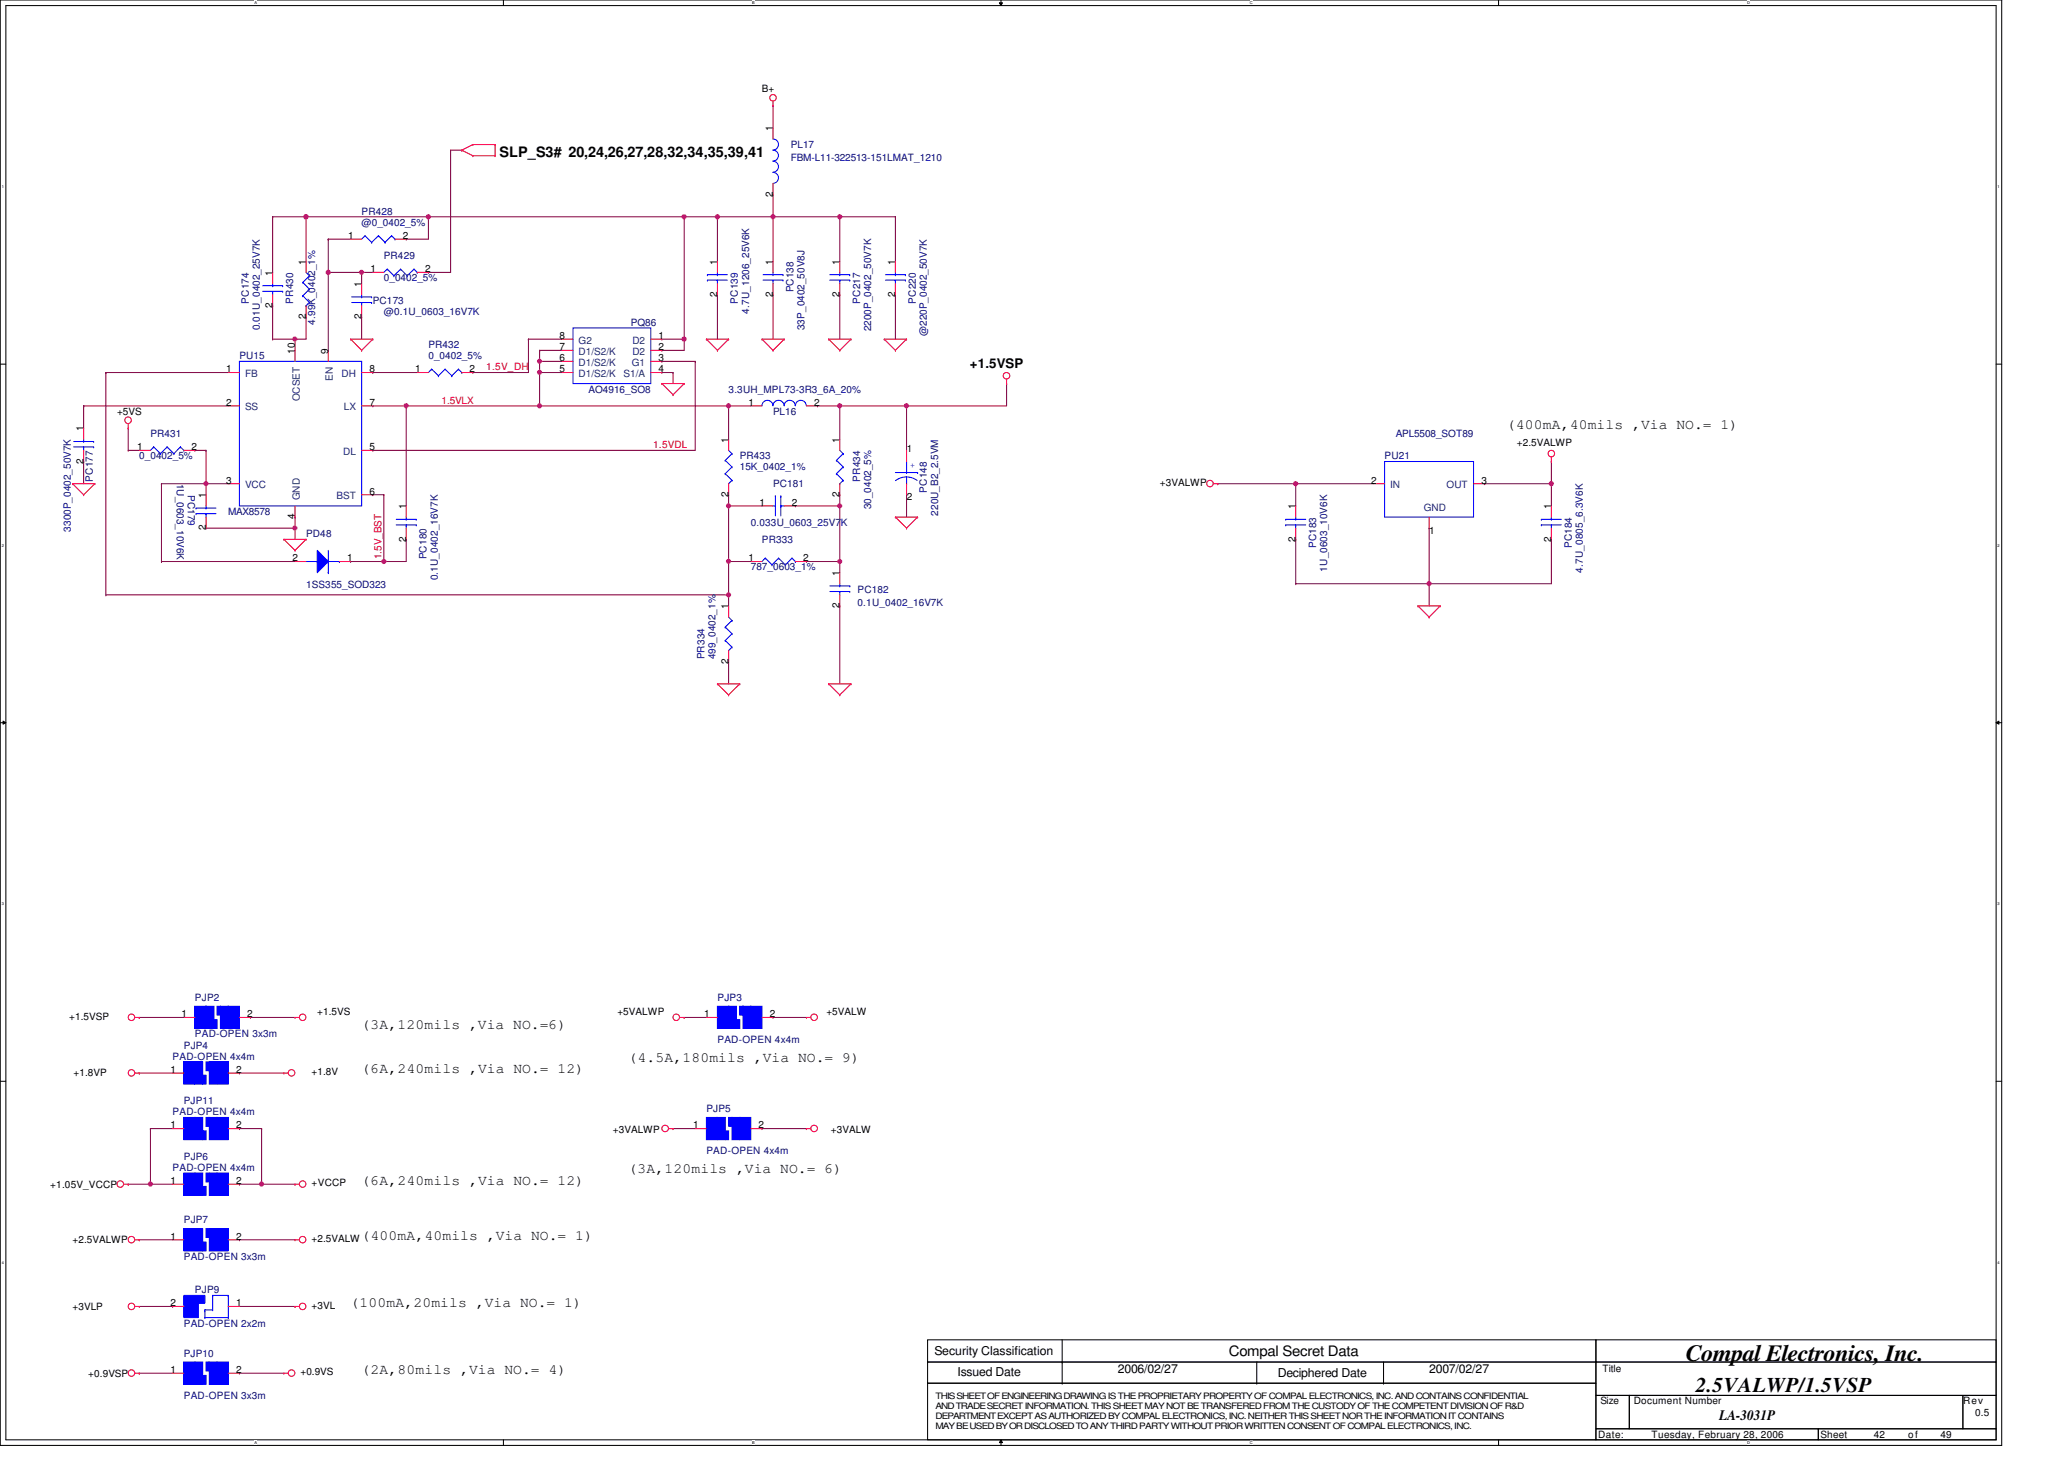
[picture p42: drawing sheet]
<svg xmlns="http://www.w3.org/2000/svg" width="297mm" height="210mm" viewBox="0 0 297 210" stroke-linecap="round" stroke-linejoin="round" font-family="sans-serif">
<defs><g id="words">
<text font-size="3.3" x="242.6" y="195.9">Compal Electronics, Inc.</text>
<text font-size="3" x="244.1" y="200.4">2.5VALWP/1.5VSP</text>
<g font-size="2.1">
<text x="71.9" y="22.6">SLP_S3# 20,24,26,27,28,32,34,35,39,41</text>
<text x="216.9" y="61.7">(400mA,40mils ,Via NO.= 1)</text>
<text x="52" y="148.1">(3A,120mils ,Via NO.=6)</text>
<text x="52" y="154.5">(6A,240mils ,Via NO.= 12)</text>
<text x="90.5" y="152.9">(4.5A,180mils ,Via NO.= 9)</text>
<text x="52" y="170.5">(6A,240mils ,Via NO.= 12)</text>
<text x="90.5" y="168.9">(3A,120mils ,Via NO.= 6)</text>
<text x="52" y="178.5">(400mA,40mils ,Via NO.= 1)</text>
<text x="50.5" y="188.1">(100mA,20mils ,Via NO.= 1)</text>
<text x="52" y="197.7">(2A,80mils ,Via NO.= 4)</text>
<text x="176.9" y="195.2">Compal Secret Data</text>
<text x="247.4" y="204.3">LA-3031P</text>
</g>
<text font-size="1.9" x="139.6" y="53">+1.5VSP</text>
<g font-size="1.8">
<text x="134.5" y="195">Security Classification</text>
<text x="160.9" y="197.6">2006/02/27</text>
<text x="205.7" y="197.6">2007/02/27</text>
<text x="137.8" y="198.1">Issued Date</text>
<text x="183.9" y="198.2">Deciphered Date</text>
</g>
<g font-size="1.4">
<text x="109.7" y="13.3">B+</text>
<text x="111.2" y="18.9" transform="rotate(-90 111.2 18.9)">1</text>
<text x="111.2" y="28.3" transform="rotate(-90 111.2 28.3)">2</text>
<text x="50.1" y="34.4">1</text>
<text x="58" y="34.4">2</text>
<text x="39.2" y="39.7" transform="rotate(-90 39.2 39.7)">1</text>
<text x="44" y="38.1" transform="rotate(-90 44 38.1)">1</text>
<text x="52" y="41.3" transform="rotate(-90 52 41.3)">1</text>
<text x="53.3" y="39.2">1</text>
<text x="61.2" y="39.2">2</text>
<text x="103.2" y="38.1" transform="rotate(-90 103.2 38.1)">1</text>
<text x="111.2" y="38.1" transform="rotate(-90 111.2 38.1)">1</text>
<text x="120.8" y="38.1" transform="rotate(-90 120.8 38.1)">1</text>
<text x="128.8" y="38.1" transform="rotate(-90 128.8 38.1)">1</text>
<text x="39.2" y="44.3" transform="rotate(-90 39.2 44.3)">2</text>
<text x="44" y="45.9" transform="rotate(-90 44 45.9)">2</text>
<text x="52" y="45.9" transform="rotate(-90 52 45.9)">2</text>
<text x="103.2" y="42.7" transform="rotate(-90 103.2 42.7)">2</text>
<text x="111.2" y="42.7" transform="rotate(-90 111.2 42.7)">2</text>
<text x="120.8" y="42.7" transform="rotate(-90 120.8 42.7)">2</text>
<text x="128.8" y="42.7" transform="rotate(-90 128.8 42.7)">2</text>
<text x="32.5" y="53.6">1</text>
<text x="42.4" y="50.9" transform="rotate(-90 42.4 50.9)">10</text>
<text x="47.2" y="50.9" transform="rotate(-90 47.2 50.9)">9</text>
<text x="53.2" y="53.6">8</text>
<text x="59.7" y="53.6">1</text>
<text x="67.6" y="53.6">2</text>
<text x="80.5" y="48.8">8</text>
<text x="80.5" y="53.6">5</text>
<text x="80.5" y="50.4">7</text>
<text x="80.5" y="52">6</text>
<text x="94.8" y="50.4">2</text>
<text x="94.8" y="52">3</text>
<text x="94.8" y="48.8">1</text>
<text x="94.8" y="53.6">4</text>
<text x="16.8" y="59.7">+5VS</text>
<text x="32.5" y="58.4">2</text>
<text x="53.2" y="58.4">7</text>
<text x="107.7" y="58.4">1</text>
<text x="117.2" y="58.4">2</text>
<text x="12" y="62.1" transform="rotate(-90 12 62.1)">1</text>
<text x="19.7" y="64.8">1</text>
<text x="27.6" y="64.8">2</text>
<text x="53.2" y="64.8">5</text>
<text x="104.8" y="63.7" transform="rotate(-90 104.8 63.7)">1</text>
<text x="120.8" y="63.7" transform="rotate(-90 120.8 63.7)">1</text>
<text x="130.5" y="65">1</text>
<text x="218.3" y="64.2">+2.5VALWP</text>
<text x="12" y="66.7" transform="rotate(-90 12 66.7)">2</text>
<text x="29.6" y="71.7" transform="rotate(-90 29.6 71.7)">1</text>
<text x="32.5" y="69.6">3</text>
<text x="53.2" y="71.2">6</text>
<text x="104.8" y="71.5" transform="rotate(-90 104.8 71.5)">2</text>
<text x="120.8" y="71.5" transform="rotate(-90 120.8 71.5)">2</text>
<text x="166.9" y="69.9">+3VALWP</text>
<text x="197.3" y="69.6">2</text>
<text x="213.2" y="69.6">3</text>
<text x="29.6" y="76.3" transform="rotate(-90 29.6 76.3)">2</text>
<text x="42.4" y="74.7" transform="rotate(-90 42.4 74.7)">4</text>
<text x="58.4" y="77.9" transform="rotate(-90 58.4 77.9)">2</text>
<text x="58.4" y="73.3" transform="rotate(-90 58.4 73.3)">1</text>
<text x="109.3" y="72.8">1</text>
<text x="114" y="72.8">2</text>
<text x="130.5" y="72">2</text>
<text x="186.5" y="77.9" transform="rotate(-90 186.5 77.9)">2</text>
<text x="186.5" y="73.3" transform="rotate(-90 186.5 73.3)">1</text>
<text x="205.7" y="76.8">1</text>
<text x="223.2" y="77.9" transform="rotate(-90 223.2 77.9)">2</text>
<text x="223.2" y="73.3" transform="rotate(-90 223.2 73.3)">1</text>
<text x="42.1" y="80.8">2</text>
<text x="50" y="80.8">1</text>
<text x="107.7" y="80.8">1</text>
<text x="115.6" y="80.8">2</text>
<text x="120.8" y="82.9" transform="rotate(-90 120.8 82.9)">1</text>
<text x="104.8" y="87.7" transform="rotate(-90 104.8 87.7)">1</text>
<text x="120.8" y="87.5" transform="rotate(-90 120.8 87.5)">2</text>
<text x="104.8" y="95.5" transform="rotate(-90 104.8 95.5)">2</text>
<text x="10" y="146.7">+1.5VSP</text>
<text x="26.1" y="146.4">1</text>
<text x="35.6" y="146.4">2</text>
<text x="45.7" y="146.1">+1.5VS</text>
<text x="88.9" y="146.1">+5VALWP</text>
<text x="101.3" y="146.4">1</text>
<text x="110.8" y="146.4">2</text>
<text x="118.9" y="146.1">+5VALW</text>
<text x="10.6" y="154.9">+1.8VP</text>
<text x="24.5" y="154.4">1</text>
<text x="34" y="154.4">2</text>
<text x="44.8" y="154.7">+1.8V</text>
<text x="24.5" y="162.4">1</text>
<text x="34" y="162.4">2</text>
<text x="88.2" y="163.1">+3VALWP</text>
<text x="99.7" y="162.4">1</text>
<text x="109.2" y="162.4">2</text>
<text x="119.6" y="163.1">+3VALW</text>
<text x="7.2" y="170.9">+1.05V_VCCP</text>
<text x="24.5" y="170.4">1</text>
<text x="34" y="170.4">2</text>
<text x="44.8" y="170.8">+VCCP</text>
<text x="10.5" y="178.9">+2.5VALWP</text>
<text x="24.5" y="178.4">1</text>
<text x="34" y="178.4">2</text>
<text x="44.8" y="178.8">+2.5VALW</text>
<text x="10.5" y="188.5">+3VLP</text>
<text x="24.5" y="188">2</text>
<text x="34" y="188">1</text>
<text x="44.8" y="188.4">+3VL</text>
<text x="24.5" y="197.6">1</text>
<text x="34" y="197.6">2</text>
<text x="43.2" y="198">+0.9VS</text>
<text x="230.6" y="197.5">Title</text>
<text x="12.7" y="198.1">+0.9VSP</text>
<text x="230.3" y="202.1">Size</text>
<text x="235.1" y="202.1">Document Number</text>
<text x="282.6" y="202.1">Rev</text>
<text x="284.2" y="203.7">0.5</text>
<text x="230" y="206.9">Date:</text>
<text x="237.7" y="206.9">Tuesday, February 28, 2006</text>
<text x="262" y="206.9">Sheet</text>
<text x="269.7" y="206.9">42</text>
<text x="274.6" y="206.9">of</text>
<text x="279.3" y="206.9">49</text>
</g>
<g font-size="1.4" fill="#000080">
<text x="113.8" y="21.3">PL17</text>
<text x="113.8" y="23.2">FBM-L11-322513-151LMAT_1210</text>
<text x="52" y="30.9">PR428</text>
<text x="52" y="32.5">@0_0402_5%</text>
<text x="55.2" y="37.3">PR429</text>
<text x="55.2" y="40.5">0_0402_5%</text>
<text x="35.8" y="43.7" transform="rotate(-90 35.8 43.7)">PC174</text>
<text x="37.4" y="47.5" transform="rotate(-90 37.4 47.5)">0.01U_0402_25V7K</text>
<text x="42.2" y="43.7" transform="rotate(-90 42.2 43.7)">PR430</text>
<text x="45.4" y="46.7" transform="rotate(-90 45.4 46.7)">4.99K_0402_1%</text>
<text x="53.7" y="43.7">PC173</text>
<text x="55.2" y="45.3">@0.1U_0603_16V7K</text>
<text x="90.8" y="46.9">PQ86</text>
<text x="106.2" y="43.7" transform="rotate(-90 106.2 43.7)">PC139</text>
<text x="107.8" y="45.1" transform="rotate(-90 107.8 45.1)">4.7U_1206_25V6K</text>
<text x="114.2" y="42.1" transform="rotate(-90 114.2 42.1)">PC138</text>
<text x="115.8" y="47.5" transform="rotate(-90 115.8 47.5)">33P_0402_50V8J</text>
<text x="123.8" y="43.7" transform="rotate(-90 123.8 43.7)">PC217</text>
<text x="125.4" y="47.7" transform="rotate(-90 125.4 47.7)">2200P_0402_50V7K</text>
<text x="131.8" y="43.7" transform="rotate(-90 131.8 43.7)">PC220</text>
<text x="34.5" y="51.7">PU15</text>
<text x="61.7" y="50.1">PR432</text>
<text x="61.7" y="51.7">0_0402_5%</text>
<text x="133.4" y="48.3" transform="rotate(-90 133.4 48.3)">@220P_0402_50V7K</text>
<text x="84.7" y="56.5">AO4916_SO8</text>
<text x="104.9" y="56.5">3.3UH_MPL73-3R3_6A_20%</text>
<text x="111.2" y="59.7">PL16</text>
<text x="21.7" y="62.9">PR431</text>
<text x="200.9" y="62.9">APL5508_SOT89</text>
<text x="13.4" y="69.3" transform="rotate(-90 13.4 69.3)">PC177</text>
<text x="20" y="66.1">0_0402_5%</text>
<text x="25.4" y="69.6" transform="rotate(90 25.4 69.6)">1U_0603_10V6K</text>
<text x="27" y="71.2" transform="rotate(90 27 71.2)">PC179</text>
<text x="106.5" y="66.1">PR433</text>
<text x="106.5" y="67.7">15K_0402_1%</text>
<text x="111.2" y="70.1">PC181</text>
<text x="123.8" y="69.3" transform="rotate(-90 123.8 69.3)">PR434</text>
<text x="133.4" y="70.9" transform="rotate(-90 133.4 70.9)">PC148</text>
<text x="199.3" y="66.1">PU21</text>
<text x="10.2" y="76.5" transform="rotate(-90 10.2 76.5)">3300P_0402_50V7K</text>
<text x="32.8" y="74.1">MAX8578</text>
<text x="44" y="77.3">PD48</text>
<text x="108.1" y="75.7">0.033U_0603_25V7K</text>
<text x="125.4" y="73.3" transform="rotate(-90 125.4 73.3)">30_0402_5%</text>
<text x="135" y="74.3" transform="rotate(-90 135 74.3)">220U_B2_2.5VM</text>
<text x="61.4" y="80.5" transform="rotate(-90 61.4 80.5)">PC180</text>
<text x="63" y="83.5" transform="rotate(-90 63 83.5)">0.1U_0402_16V7K</text>
<text x="108.1" y="82.1">787_0603_1%</text>
<text x="109.7" y="78.1">PR333</text>
<text x="189.4" y="78.9" transform="rotate(-90 189.4 78.9)">PC183</text>
<text x="191" y="82.3" transform="rotate(-90 191 82.3)">1U_0603_10V6K</text>
<text x="226.2" y="78.9" transform="rotate(-90 226.2 78.9)">PC184</text>
<text x="227.8" y="82.4" transform="rotate(-90 227.8 82.4)">4.7U_0805_6.3V6K</text>
<text x="44" y="84.7">1SS355_SOD323</text>
<text x="123.4" y="85.3">PC182</text>
<text x="123.4" y="87.2">0.1U_0402_16V7K</text>
<text x="101.4" y="94.9" transform="rotate(-90 101.4 94.9)">PR334</text>
<text x="103" y="94.9" transform="rotate(-90 103 94.9)">499_0402_1%</text>
<text x="28" y="144">PJP2</text>
<text x="28" y="149.3">PAD-OPEN 3x3m</text>
<text x="103.2" y="144">PJP3</text>
<text x="24.8" y="152.5">PAD-OPEN 4x4m</text>
<text x="26.5" y="150.9">PJP4</text>
<text x="103.2" y="150.1">PAD-OPEN 4x4m</text>
<text x="24.8" y="160.5">PAD-OPEN 4x4m</text>
<text x="26.5" y="158.9">PJP11</text>
<text x="101.7" y="160">PJP5</text>
<text x="26.5" y="166.9">PJP6</text>
<text x="101.7" y="166.1">PAD-OPEN 4x4m</text>
<text x="24.8" y="168.5">PAD-OPEN 4x4m</text>
<text x="26.5" y="176">PJP7</text>
<text x="26.5" y="181.3">PAD-OPEN 3x3m</text>
<text x="26.5" y="190.9">PAD-OPEN 2x2m</text>
<text x="28" y="186.1">PJP9</text>
<text x="26.5" y="195.2">PJP10</text>
<text x="26.5" y="201.3">PAD-OPEN 3x3m</text>
</g>
<g font-size="1.4" fill="#f00">
<text x="70" y="53.3">1.5V_DH</text>
<text x="63.6" y="58.1">1.5VLX</text>
<text x="94" y="64.5">1.5VDL</text>
<text x="54.9" y="80.5" transform="rotate(-90 54.9 80.5)">1.5V_BST</text>
</g>
<g font-size="1.4" fill="#004080">
<text x="83.3" y="49.5">G2</text>
<text x="83.3" y="51.1">D1/S2/K</text>
<text x="83.3" y="52.7">D1/S2/K</text>
<text x="90.9" y="52.7">G1</text>
<text x="91" y="51.1">D2</text>
<text x="91" y="49.5">D2</text>
<text x="35.3" y="59.1">SS</text>
<text x="35.3" y="54.3">FB</text>
<text x="43.1" y="57.8" transform="rotate(-90 43.1 57.8)">OCSET</text>
<text x="47.9" y="54.8" transform="rotate(-90 47.9 54.8)">EN</text>
<text x="49.2" y="54.3">DH</text>
<text x="49.5" y="59.1">LX</text>
<text x="83.3" y="54.3">D1/S2/K</text>
<text x="89.7" y="54.3">S1/A</text>
<text x="49.4" y="65.5">DL</text>
<text x="35.3" y="70.3">VCC</text>
<text x="48.4" y="71.9">BST</text>
<text x="200.1" y="70.3">IN</text>
<text x="208.2" y="70.3">OUT</text>
<text x="43.1" y="72" transform="rotate(-90 43.1 72)">GND</text>
<text x="204.9" y="73.6">GND</text>
</g>
<text font-size="1.4" fill="#00f" x="130.9" y="67.4">+</text>
<g font-size="1.3">
<text x="134.6" y="201.3">THIS SHEET OF ENGINEERING DRAWING IS THE PROPRIETARY PROPERTY OF COMPAL ELECTRONICS, INC. AND CONTAINSCONFIDENTIAL</text>
<text x="134.6" y="202.8">AND TRADE SECRET INFORMATION. THIS SHEET MAY NOT BETRANSFERED FROM THE CUSTODY OF THE COMPETENT DIVISION OF R&amp;D</text>
<text x="134.6" y="205.7">MAY BE USED BY OR DISCLOSED TO ANY THIRD PARTY WITHOUT PRIOR WRITTEN CONSENT OF COMPAL ELECTRONICS, INC.</text>
<text x="134.6" y="204.3">DEPARTMENT EXCEPT AS AUTHORIZED BY COMPAL ELECTRONICS, INC. NEITHER THIS SHEET NOR THE INFORMATION ITCONTAINS</text>
</g>
<g font-size=".6">
<text x="36.6" y=".6">A</text>
<text x="108.2" y=".6">B</text>
<text x="179.9" y=".6">C</text>
<text x="251.5" y=".6">D</text>
<text x=".3" y="27.1">1</text>
<text x="287.5" y="27.1">1</text>
<text x=".3" y="78.7">2</text>
<text x="287.5" y="78.7">2</text>
<text x=".3" y="130.3">3</text>
<text x="287.5" y="130.3">3</text>
<text x=".3" y="181.9">4</text>
<text x="287.5" y="181.9">4</text>
<text x="36.6" y="207.8">A</text>
<text x="108.2" y="207.8">B</text>
<text x="179.9" y="207.8">C</text>
<text x="251.5" y="207.8">D</text>
</g>
</g></defs>
<path d="M0 0h288.1v208h-288.1zM.8 .8h286.5v206.4h-286.5z" fill="none" stroke="#000" stroke-width=".15"/>
<g fill="#fff">
<path d="M36.6 .1h.4v.6h-.4z"/>
<path d="M36.6 207.3h.4v.6h-.4z"/>
</g>
<path d="M72.5 0v.8M72.5 207.2v.8" fill="none" stroke="#000" stroke-width=".15"/>
<g fill="#fff">
<path d="M108.2 .1h.4v.6h-.4z"/>
<path d="M108.2 207.3h.4v.6h-.4z"/>
</g>
<path d="M144.1 0v.8M144.1 207.2v.8" fill="none" stroke="#000" stroke-width=".15"/>
<path d="M143.8 .4h.5l-.2 .4zM144.1 207.2l.2 .4h-.5z" fill="#000"/>
<path d="M143.8 .4h.5l-.2 .4zM144.1 207.2l.2 .4h-.5z" fill="none" stroke="#000" stroke-width=".14"/>
<g fill="#fff">
<path d="M179.8 .1h.4v.6h-.4z"/>
<path d="M179.8 207.3h.4v.6h-.4z"/>
</g>
<path d="M215.7 0v.8M215.7 207.2v.8" fill="none" stroke="#000" stroke-width=".15"/>
<g fill="#fff">
<path d="M251.5 .1h.3v.6h-.3z"/>
<path d="M251.5 207.3h.3v.6h-.3z"/>
<path d="M.3 26.6h.2v.6h-.2z"/>
<path d="M287.5 26.6h.3v.6h-.3z"/>
<path d="M.3 78.2h.2v.6h-.2z"/>
<path d="M287.5 78.2h.3v.6h-.3z"/>
</g>
<path d="M0 52.4h.8M287.3 52.4h.8" fill="none" stroke="#000" stroke-width=".15"/>
<g fill="#fff">
<path d="M.3 129.8h.2v.6h-.2z"/>
<path d="M287.5 129.8h.3v.6h-.3z"/>
</g>
<path d="M0 104h.8M287.3 104h.8" fill="none" stroke="#000" stroke-width=".15"/>
<path d="M.4 103.8l.4 .2-.4 .2zM287.3 104l.4-.2v.4z" fill="#000"/>
<path d="M.4 103.8l.4 .2-.4 .2zM287.3 104l.4-.2v.4z" fill="none" stroke="#000" stroke-width=".14"/>
<g fill="#fff">
<path d="M.3 181.4h.2v.6h-.2z"/>
<path d="M287.5 181.4h.3v.6h-.3z"/>
</g>
<g fill="none" stroke="#000" stroke-width=".15">
<path d="M0 155.6h.8M287.3 155.6h.8M133.5 192.8h96.2v3.2h-96.2zM133.5 196h96.2v3.1h-96.2zM133.5 199.1h96.2v8.1h-96.2zM152.9 196h.1M152.9 199.1h.1M152.9 192.8v6.3M180.9 199.1h.1M180.9 196v3.1M199.1 199.1h.1M199.1 196v3.1"/>
<path d="M229.7 192.8h57.6v3.2h-57.6zM229.7 196h57.6v4.8h-57.6zM229.7 200.8h4.8v4.8h-4.8zM229.7 205.6h32v1.6h-32zM234.5 200.8h48v4.8h-48zM261.7 205.6h25.6v1.6h-25.6zM282.5 200.8h4.8v4.8h-4.8z"/>
</g>
<g fill="none" stroke="#800040" stroke-width=".15">
<path d="M111.2 15.2h.1M111.2 15.2v3.2M39.2 31.2h.1M39.2 31.2h89.7M39.2 31.2v8M44 31.2h.1M44 31.2v6.4M47.2 34.4h.1M47.2 39.2h.1M47.2 39.2h6.5M47.2 34.4h3.3M47.2 34.4v16"/>
<path d="M52 39.2h.1M52 39.2v1.6M58.5 34.4h.1M61.7 31.2h.1M61.7 39.2h.1M61.7 31.2v3.2h-3.2M64.9 21.6h.1M64.9 21.6v17.6h-3.2M64.9 21.6h1.6M66.5 21.6h.1M98.5 31.2h.1M98.5 31.2v19.2h-3.3"/>
<path d="M103.2 31.2h.1M103.2 31.2v6.4M111.2 31.2h.1M111.2 28h.1M111.2 28v9.6M120.9 31.2h.1M120.9 31.2v6.4M128.9 31.2h.1M128.9 37.6h.1M128.9 31.2v6.4M12 58.4h.1M12 58.4h20.8"/>
<path d="M12 58.4v3.2M15.2 53.6h.1M15.2 53.6h17.6M15.2 53.6v32M39.2 44h.1M39.2 48.8h.1M39.2 44v4.8M42.5 48.8h.1M42.5 48.8v1.6M44 45.6h.1M44 45.6v3.2h-4.8M52 45.6h.1"/>
<path d="M52 45.6v3.2M53.7 58.4h.1M53.7 53.6h.1M53.7 58.4h54.4M53.7 53.6h6.3M58.5 58.4h.1M58.5 58.4v14.4M68 53.6h.1M76 48.8h.1M76 48.8h4.9M76 48.8v4.8h-8M77.7 50.4h.1"/>
<path d="M77.7 53.6h.1M77.7 58.4h.1M77.7 52h.1M77.7 50.4h3.2M77.7 53.6h3.2M77.7 50.4v8M77.7 52h3.2M95.2 50.4h.1M95.2 48.8h.1M95.2 53.6h.1M95.2 52h.1M95.2 48.8h3.3"/>
<path d="M95.2 53.6h1.7M95.2 52h4.9M96.9 53.6h.1M96.9 53.6v1.6M98.5 48.8h.1M100.1 52h.1M100.1 52v12.8h-46.4M103.2 42.4h.1M103.2 42.4v6.4M104.9 58.4h.1M104.9 58.4v4.8M111.2 42.4h.1"/>
<path d="M111.2 42.4v6.4M117.7 58.4h.1M120.9 58.4h.1M120.9 42.4h.1M120.9 42.4v6.4M120.9 58.4v4.8M128.9 42.4h.1M128.9 42.4v6.4M130.5 58.4h.1M130.5 58.4v6.4M144.9 55.2h.1M144.9 55.2v3.2h-27.2"/>
<path d="M12 66.4h.1M12 66.4v3.2M18.5 64.8h.1M18.5 61.6h.1M18.5 64.8h1.5M18.5 61.6v3.2M23.2 69.6h.1M23.2 69.6h9.6M23.2 69.6v11.2M28 64.8h.1M28 64.8h1.7M29.7 76h.1"/>
<path d="M29.7 69.6h.1M29.7 64.8h.1M29.7 76h12.8M29.7 64.8v6.4M42.5 76h.1M42.5 74.4h.1M42.5 74.4v3.2M53.7 71.2h.1M53.7 64.8h.1M53.7 71.2h1.5M55.2 71.2h.1M55.2 71.2v9.6"/>
<path d="M58.5 77.6h.1M58.5 77.6v3.2h-8M104.9 72.8h.1M104.9 71.2h.1M104.9 71.2v16M104.9 72.8h4.8M114.5 72.8h.1M114.5 72.8h6.4M120.9 72.8h.1M120.9 71.2h.1M120.9 71.2v11.2M130.5 71.2h.1"/>
<path d="M130.5 71.2v3.2M175.3 69.6h.1M175.3 69.6h22.4M186.5 69.6h.1M186.5 77.6h.1M186.5 69.6v3.2M186.5 77.6v6.4M205.7 76h.1M205.7 76v11.2M213.7 69.6h.1M213.7 69.6h9.6M223.3 69.6h.1"/>
<path d="M223.3 66.4h.1M223.3 77.6h.1M223.3 66.4v6.4M223.3 77.6v6.4h-36.8M15.2 85.6h.1M15.2 85.6h89.7M23.2 80.8h.1M23.2 80.8h19.3M50.5 80.8h.1M55.2 80.8h.1M104.9 95.2h.1M104.9 85.6h.1"/>
<path d="M104.9 80.8h.1M104.9 95.2v3.2M104.9 80.8h3.2M116.1 80.8h.1M116.1 80.8h4.8M120.9 87.2h.1M120.9 80.8h.1M120.9 87.2v11.2M186.5 84h.1M205.7 84h.1M20 146.4h.1M20 154.4h.1"/>
<path d="M20 146.4h6.5M20 154.4h4.8M34.5 154.4h.1M34.5 154.4h6.3M36 146.4h.1M36 146.4h6.5M98.5 146.4h.1M98.5 146.4h3.2M111.2 146.4h.1M111.2 146.4h4.9M18.5 170.4h.1M18.5 170.4h6.3"/>
<path d="M20 178.4h.1M20 178.4h4.8M21.7 162.4h.1M21.7 170.4h.1M21.7 162.4h3.1M21.7 162.4v8M34.5 170.4h.1M34.5 178.4h.1M34.5 162.4h.1M34.5 162.4h3.2M34.5 170.4h8M34.5 178.4h8"/>
<path d="M37.7 162.4h.1M37.7 162.4v8M42.5 170.4h.1M96.9 162.4h.1M96.9 162.4h3.2M109.7 162.4h.1M109.7 162.4h6.4M20 197.6h.1M20 197.6h4.8M20 188h4.8M24.8 188h.1M34.5 197.6h.1"/>
<path d="M34.5 197.6h6.3M34.5 188h8M42.5 188h.1"/>
</g>
<g fill="none" stroke="#f00" stroke-width=".15">
<path d="M111.2 15.2h.1M111.2 14.6v.6M50.5 34.4h1.5M56.9 34.4h1.6M66.5 21.6h.1M66.5 21.6l1.5 .8M68 20.8h.1M68 22.4h.1M68 20.8l-1.5 .8M68 20.8h3.2M68 22.4h3.2M71.2 20.8h.1"/>
<path d="M71.2 22.4h.1M71.2 20.8v1.6M50.5 48.8h.1M50.5 48.8h3.2M50.5 48.8l1.5 1.6M52 50.4h.1M53.7 48.8h.1M53.7 48.8l-1.7 1.6M95.2 55.2h.1M95.2 55.2h3.3M95.2 55.2l1.7 1.6M96.9 56.8h.1"/>
<path d="M98.5 55.2h.1M98.5 55.2l-1.6 1.6M101.7 48.8h.1M101.7 48.8h3.2M101.7 48.8l1.5 1.6M103.2 50.4h.1M104.9 48.8h.1M104.9 48.8l-1.7 1.6M109.7 48.8h.1M109.7 48.8h3.2M109.7 48.8l1.5 1.6M111.2 50.4h.1"/>
<path d="M112.9 48.8h.1M112.9 48.8l-1.7 1.6M119.2 48.8h.1M119.2 48.8h3.3M119.2 48.8l1.7 1.6M120.9 50.4h.1M122.5 48.8h.1M122.5 48.8l-1.6 1.6M127.3 48.8h.1M127.3 48.8h3.2M127.3 48.8l1.6 1.6M128.9 50.4h.1"/>
<path d="M130.5 48.8h.1M130.5 48.8l-1.6 1.6M144.9 55.2h.1M144.9 54.6v.6M10.5 69.6h.1M10.5 69.6h3.1M10.5 69.6l1.5 1.6M12 71.2h.1M13.6 69.6h.1M13.6 69.6l-1.6 1.6M18.5 61.6h.1M18.5 61v.6"/>
<path d="M40.8 77.6h.1M40.8 77.6h3.2M40.8 77.6l1.7 1.6M42.5 79.2h.1M44 77.6h.1M44 77.6l-1.5 1.6M128.9 74.4h.1M128.9 74.4h3.2M128.9 74.4l1.6 1.6M130.5 76h.1M132.1 74.4h.1M132.1 74.4l-1.6 1.6"/>
<path d="M174.6 69.6h.7M175.3 69.6h.1M223.3 66.4h.1M223.3 65.8v.6M103.2 98.4h.1M103.2 98.4h3.3M103.2 98.4l1.7 1.6M106.5 98.4h.1M106.5 98.4l-1.6 1.6M119.2 98.4h.1M119.2 98.4h3.3M119.2 98.4l1.7 1.6"/>
<path d="M122.5 98.4h.1M122.5 98.4l-1.6 1.6M204.1 87.2h.1M204.1 87.2h3.2M204.1 87.2l1.6 1.6M205.7 88.8h.1M207.3 87.2h.1M207.3 87.2l-1.6 1.6M104.9 100h.1M120.9 100h.1M19.4 146.4h.6M19.4 154.4h.6"/>
<path d="M20 146.4h.1M20 154.4h.1M40.8 154.4h.1M40.8 154.4h.7M42.5 146.4h.1M42.5 146.4h.6M97.8 146.4h.7M98.5 146.4h.1M116.1 146.4h.1M116.1 146.4h.6M17.8 170.4h.7M18.5 170.4h.1"/>
<path d="M19.4 178.4h.6M20 178.4h.1M42.5 170.4h.1M42.5 178.4h.1M42.5 170.4h.6M42.5 178.4h.6M96.2 162.4h.7M96.9 162.4h.1M116.1 162.4h.1M116.1 162.4h.6M19.4 197.6h.6M19.4 188h.6"/>
<path d="M20 197.6h.1M20 188h.1M40.8 197.6h.1M40.8 197.6h.7M42.5 188h.1M42.5 188h.6"/>
<circle cx="111.2" cy="14.1" r=".47"/>
<circle cx="144.9" cy="54.1" r=".47"/>
<circle cx="18.4" cy="60.5" r=".47"/>
<circle cx="174.1" cy="69.6" r=".47"/>
<circle cx="223.3" cy="65.3" r=".47"/>
<circle cx="18.9" cy="146.4" r=".47"/>
<circle cx="18.9" cy="154.4" r=".47"/>
<circle cx="42" cy="154.4" r=".47"/>
<circle cx="43.6" cy="146.4" r=".47"/>
<circle cx="97.3" cy="146.4" r=".47"/>
<circle cx="117.2" cy="146.4" r=".47"/>
<circle cx="17.3" cy="170.4" r=".47"/>
<circle cx="18.9" cy="178.4" r=".47"/>
<circle cx="43.6" cy="170.4" r=".47"/>
<circle cx="43.6" cy="178.4" r=".47"/>
<circle cx="95.7" cy="162.4" r=".47"/>
<circle cx="117.2" cy="162.4" r=".47"/>
<circle cx="18.9" cy="197.6" r=".47"/>
<circle cx="18.9" cy="188" r=".47"/>
<circle cx="42" cy="197.6" r=".47"/>
<circle cx="43.6" cy="188" r=".47"/>
</g>
<path d="M52.5 33.9h.1M52.5 33.9l-.5 .5M52.5 33.9l1 1M53.5 34.9h.1M54.5 33.9h.1M54.5 33.9l-1 1M54.5 33.9l.9 1M55.4 34.9h.1M56.4 33.9h.1M56.4 33.9l-1 1M56.4 33.9l.5 .5M56.9 34.4h.1" fill="none" stroke="#00f" stroke-width=".15"/>
<path d="M26.5 160.8h1.5v3.2h-1.5z" fill-rule="evenodd" fill="#00f"/>
<path d="M26.5 160.8h1.5v3.2h-1.5z" fill="none" stroke="#00f" stroke-width=".15"/>
<path d="M31.2 160.8h1.6v3.2h-1.6z" fill-rule="evenodd" fill="#00f"/>
<path d="M31.2 160.8h1.6v3.2h-1.6z" fill="none" stroke="#00f" stroke-width=".15"/>
<path d="M28 160.8h1.2v3.2h-1.2z" fill-rule="evenodd" fill="#00f"/>
<path d="M28 160.8h1.2v3.2h-1.2z" fill="none" stroke="#00f" stroke-width=".15"/>
<path d="M29.2 162.8h.5v1.2h-.5z" fill-rule="evenodd" fill="#00f"/>
<path d="M29.2 162.8h.5v1.2h-.5z" fill="none" stroke="#00f" stroke-width=".15"/>
<path d="M29.7 160.8h.4v1.3h-.4z" fill-rule="evenodd" fill="#00f"/>
<path d="M29.7 160.8h.4v1.3h-.4z" fill="none" stroke="#00f" stroke-width=".15"/>
<path d="M30.1 160.8h1.1v3.2h-1.1z" fill-rule="evenodd" fill="#00f"/>
<g fill="none" stroke="#00f" stroke-width=".15">
<path d="M101.8 39.5h.1M101.8 39.5h2.9M103.2 39.5h.1M103.2 39.2v.3M127.4 39.5h2.9M128.9 39.5h.1M128.9 39.2v.3M130.3 39.5h.1M101.8 40.3h.1M101.8 40.3h2.9M103.2 40.3h.1M103.2 40.3v.5"/>
<path d="M127.4 40.3h2.9M128.9 40.3h.1M128.9 40.3v.5M130.3 40.3h.1M22.1 64.3h.1M22.1 64.3l-.4 .5M22.1 64.3l1 1M23.1 65.3h.1M24 64.3h.1M24 64.3l-.9 1M24 64.3l1 1M25 65.3h.1"/>
<path d="M26 64.3h.1M26 64.3l-1 1M26 64.3l.5 .5M26.5 64.8h.1M30.1 160.8h1.1v3.2h-1.1z"/>
</g>
<path d="M103.2 37.6v1.6M128.9 37.6v1.6M103.2 40.8v1.6M128.9 40.8v1.6M20 64.8h1.7M26.5 64.8h1.5M24.8 162.4h1.7M32.8 162.4h1.7" fill="none" stroke="#f00" stroke-width=".15"/>
<path d="M26.5 152.8h1.5v3.2h-1.5z" fill-rule="evenodd" fill="#00f"/>
<path d="M26.5 152.8h1.5v3.2h-1.5z" fill="none" stroke="#00f" stroke-width=".15"/>
<path d="M31.2 152.8h1.6v3.2h-1.6z" fill-rule="evenodd" fill="#00f"/>
<path d="M31.2 152.8h1.6v3.2h-1.6z" fill="none" stroke="#00f" stroke-width=".15"/>
<path d="M28 152.8h1.2v3.2h-1.2z" fill-rule="evenodd" fill="#00f"/>
<path d="M28 152.8h1.2v3.2h-1.2z" fill="none" stroke="#00f" stroke-width=".15"/>
<path d="M29.2 154.7h.5v1.3h-.5z" fill-rule="evenodd" fill="#00f"/>
<path d="M29.2 154.7h.5v1.3h-.5z" fill="none" stroke="#00f" stroke-width=".15"/>
<path d="M29.7 152.8h.4v1.3h-.4z" fill-rule="evenodd" fill="#00f"/>
<path d="M29.7 152.8h.4v1.3h-.4z" fill="none" stroke="#00f" stroke-width=".15"/>
<path d="M30.1 152.8h1.1v3.2h-1.1z" fill-rule="evenodd" fill="#00f"/>
<g fill="none" stroke="#00f" stroke-width=".15">
<path d="M37.8 41.9h2.9M37.8 41.1h2.9M39.2 41.1h.1M39.2 41.9h.1M39.2 40.8v.3M39.2 41.9v.5M40.7 41.9h.1M40.7 41.1h.1M82.5 47.2h11.2v8h-11.2zM10.6 64.3h2.9M10.6 63.5h2.9M12 63.5h.1"/>
<path d="M12 64.3h.1M12 63.2v.3M12 64.3v.5M13.5 64.3h.1M13.5 63.5h.1M104.4 90.3h.1M104.4 92.2h.1M104.4 90.3l.9 .9M104.4 92.2l.9 .9M104.9 93.6h.1M104.9 88.8l.4 .5M105.3 89.3h.1"/>
<path d="M105.3 91.2h.1M105.3 93.1h.1M105.3 89.3l-.9 1M105.3 91.2l-.9 1M105.3 93.1l-.4 .5M119.4 85.1h2.9M119.4 84.3h2.9M120.9 84.3h.1M120.9 85.1h.1M120.9 84v.3M120.9 85.1v.5M122.3 85.1h.1"/>
<path d="M122.3 84.3h.1M30.1 152.8h1.1v3.2h-1.1z"/>
</g>
<g fill="none" stroke="#f00" stroke-width=".15">
<path d="M39.2 39.2v1.6M39.2 42.4v1.6M80.9 50.4h1.6M80.9 48.8h1.6M80.9 52h1.6M80.9 53.6h1.6M93.7 50.4h1.5M93.7 48.8h1.5M93.7 52h1.5M93.7 53.6h1.5M12 61.6v1.6M12 64.8v1.6"/>
<path d="M104.9 87.2v1.6M104.9 93.6v1.6M120.9 82.4v1.6M120.9 85.6v1.6M24.8 154.4h1.7M32.8 154.4h1.7"/>
</g>
<path d="M26.5 176.8h1.5v3.2h-1.5z" fill-rule="evenodd" fill="#00f"/>
<path d="M26.5 176.8h1.5v3.2h-1.5z" fill="none" stroke="#00f" stroke-width=".15"/>
<path d="M31.2 176.8h1.6v3.2h-1.6z" fill-rule="evenodd" fill="#00f"/>
<path d="M31.2 176.8h1.6v3.2h-1.6z" fill="none" stroke="#00f" stroke-width=".15"/>
<path d="M28 176.8h1.2v3.2h-1.2z" fill-rule="evenodd" fill="#00f"/>
<path d="M28 176.8h1.2v3.2h-1.2z" fill="none" stroke="#00f" stroke-width=".15"/>
<path d="M29.2 178.8h.5v1.2h-.5z" fill-rule="evenodd" fill="#00f"/>
<path d="M29.2 178.8h.5v1.2h-.5z" fill="none" stroke="#00f" stroke-width=".15"/>
<path d="M29.7 176.8h.4v1.3h-.4z" fill-rule="evenodd" fill="#00f"/>
<path d="M29.7 176.8h.4v1.3h-.4z" fill="none" stroke="#00f" stroke-width=".15"/>
<path d="M30.1 176.8h1.1v3.2h-1.1z" fill-rule="evenodd" fill="#00f"/>
<g fill="none" stroke="#00f" stroke-width=".15">
<path d="M44 39.2l.5 .5M44.5 39.7h.1M44.5 39.7l-.9 .9M55.7 38.7h.1M55.7 38.7l-.5 .5M55.7 38.7l1 1M56.7 39.7h.1M57.7 38.7h.1M57.7 38.7l-1 1M57.7 38.7l.9 1M58.6 39.7h.1M59.6 38.7h.1"/>
<path d="M59.6 38.7l-1 1M59.6 38.7l.4 .5M60 39.2h.1M109.8 39.5h2.9M111.2 39.5h.1M111.2 39.2v.3M112.7 39.5h.1M34.5 52h17.5v20.8h-17.5zM43.6 40.6h.1M43.6 42.6h.1M43.6 40.6l.9 1M43.6 42.6l.9 .9"/>
<path d="M44 44h.1M44.5 41.6h.1M44.5 43.5h.1M44.5 41.6l-.9 1M44.5 43.5l-.5 .5M109.8 40.3h2.9M111.2 40.3h.1M111.2 40.3v.5M112.7 40.3h.1M111.2 72.8h.4M111.6 72.8h.1M111.6 71.4h.1"/>
<path d="M111.6 71.4v2.9M112.4 71.4h.1M112.4 72.8h.1M112.4 72.8h.5M112.4 71.4v2.9M120.4 66.3h.1M120.4 68.2h.1M120.4 66.3l.9 .9M120.4 68.2l.9 .9M120.9 69.6h.1M120.9 64.8l.4 .5M121.3 65.3h.1"/>
<path d="M121.3 67.2h.1M121.3 69.1h.1M121.3 65.3l-.9 1M121.3 67.2l-.9 1M121.3 69.1l-.4 .5M221.8 75.5h.1M221.8 74.7h.1M221.8 75.5h2.9M221.8 74.7h2.9M223.3 74.7h.1M223.3 75.5h.1M223.3 74.4v.3"/>
<path d="M223.3 75.5v.5M30.1 176.8h1.1v3.2h-1.1z"/>
</g>
<g fill="none" stroke="#f00" stroke-width=".15">
<path d="M44 37.6v1.6M53.7 39.2h1.5M60 39.2h1.7M111.2 37.6v1.6M32.8 58.4h1.7M32.8 53.6h1.7M42.5 50.4v1.6M44 44v1.6M47.2 50.4v1.6M52 58.4h1.7M52 53.6h1.7M111.2 40.8v1.6"/>
<path d="M32.8 69.6h1.7M42.5 72.8v1.6M52 71.2h1.7M52 64.8h1.7M109.7 72.8h1.5M112.9 72.8h1.6M120.9 63.2v1.6M120.9 69.6v1.6M223.3 72.8v1.6M223.3 76v1.6M24.8 178.4h1.7M32.8 178.4h1.7"/>
</g>
<path d="M45.7 79.2l1.5 1.6-1.5 1.6z" fill="#00f"/>
<g fill="none" stroke="#00f" stroke-width=".15">
<path d="M62.1 53.1h.1M62.1 53.1l-.4 .5M62.1 53.1l1 1M63.1 54.1h.1M64 53.1h.1M64 53.1l-.9 1M64 53.1l1 1M65 54.1h.1M66 53.1h.1M66 53.1l-1 1M66 53.1l.5 .5M66.5 53.6h.1"/>
<path d="M109.7 58.4a.78 .78 0 0 1 .7-.8 .78 .78 0 0 1 .8 .8M111.2 58.4a.79 .79 0 0 1 .8-.8 .79 .79 0 0 1 .8 .8M112.9 58.4a.79 .79 0 0 1 .8-.8 .79 .79 0 0 1 .7 .8M114.5 58.4a.78 .78 0 0 1 .7-.8 .78 .78 0 0 1 .8 .8M28.2 73.9h.1M28.2 73.1h.1M28.2 73.9h2.9M28.2 73.1h2.9M29.7 73.1h.1M29.7 73.9h.1M29.7 72.8v.3M29.7 73.9v.5"/>
<path d="M45.7 79.2l1.5 1.6-1.5 1.6zM47.2 79.2v3.2M57 75.5h2.9M57 74.7h2.9M58.5 74.7h.1M58.5 75.5h.1M58.5 74.4v.3M58.5 75.5v.5M59.9 75.5h.1M59.9 74.7h.1M128.9 68h3.2M130.4 68.6a2.51 2.51 0 0 1 1.6 .6"/>
<path d="M130.4 68.6a2.46 2.46 0 0 0-1.5 .6M130.5 68h.1M130.5 69.6h.1M130.5 66.4v1.6M130.5 68.6v1M132.1 68h.1M44 80.8h1.7M45.7 80.8h.1M47.2 82.4h.1M47.2 80.8h1.6M48.8 80.8h.1"/>
</g>
<path d="M60 53.6h1.7M66.5 53.6h1.5M108.1 58.4h1.6M116.1 58.4h1.6M29.7 71.2v1.6M29.7 74.4v1.6M58.5 72.8v1.6M58.5 76v1.6M130.5 64.8v1.6M130.5 69.6v1.6M42.5 80.8h1.5M48.8 80.8h1.7" fill="none" stroke="#f00" stroke-width=".15"/>
<path d="M26.5 186.4h3v1.2h-1v2h-2z" fill-rule="evenodd" fill="#00f"/>
<path d="M26.5 186.4h3v1.2h-1v2h-2zM29.5 189.6h.1M29.5 188.7h.1M29.5 189.6h3.3M30.6 188.5h.1M30.6 186.4h.1M30.6 188.5h-1.1v1.1M30.6 186.4v2.1M30.6 186.4h2.2M32.8 189.6h.1M32.8 186.4h.1M32.8 186.4v3.2" fill="none" stroke="#00f" stroke-width=".15"/>
<path d="M24.8 188h1.7M32.8 188h1.7" fill="none" stroke="#f00" stroke-width=".15"/>
<path d="M26.5 196h1.5v3.2h-1.5z" fill-rule="evenodd" fill="#00f"/>
<path d="M26.5 196h1.5v3.2h-1.5z" fill="none" stroke="#00f" stroke-width=".15"/>
<path d="M31.2 196h1.6v3.2h-1.6z" fill-rule="evenodd" fill="#00f"/>
<path d="M31.2 196h1.6v3.2h-1.6z" fill="none" stroke="#00f" stroke-width=".15"/>
<path d="M28 196h1.2v3.2h-1.2z" fill-rule="evenodd" fill="#00f"/>
<path d="M28 196h1.2v3.2h-1.2z" fill="none" stroke="#00f" stroke-width=".15"/>
<path d="M29.2 198h.5v1.2h-.5z" fill-rule="evenodd" fill="#00f"/>
<path d="M29.2 198h.5v1.2h-.5z" fill="none" stroke="#00f" stroke-width=".15"/>
<path d="M29.7 196h.4v1.3h-.4z" fill-rule="evenodd" fill="#00f"/>
<path d="M29.7 196h.4v1.3h-.4z" fill="none" stroke="#00f" stroke-width=".15"/>
<path d="M30.1 196h1.1v3.2h-1.1z" fill-rule="evenodd" fill="#00f"/>
<g fill="none" stroke="#00f" stroke-width=".15">
<path d="M111.2 20a.79 .79 0 0 1 .8 .8 .79 .79 0 0 1-.8 .8M111.2 21.6a.78 .78 0 0 1 .8 .8 .78 .78 0 0 1-.8 .8M111.2 24.8a.79 .79 0 0 1 .8 .8 .79 .79 0 0 1-.8 .8M111.2 23.2a.79 .79 0 0 1 .8 .8 .79 .79 0 0 1-.8 .8M50.6 43.5h2.9M50.6 42.7h2.9M52 42.7h.1M52 43.5h.1M52 42.4v.3M52 43.5v.5M53.5 43.5h.1M53.5 42.7h.1"/>
<path d="M30.1 196h1.1v3.2h-1.1z"/>
</g>
<path d="M111.2 18.4v1.6M111.2 26.4v1.6M52 40.8v1.6M52 44v1.6M24.8 197.6h1.7M32.8 197.6h1.7" fill="none" stroke="#f00" stroke-width=".15"/>
<path d="M103.2 144.8h1.7v3.2h-1.7z" fill-rule="evenodd" fill="#00f"/>
<path d="M103.2 144.8h1.7v3.2h-1.7z" fill="none" stroke="#00f" stroke-width=".15"/>
<path d="M108.1 144.8h1.6v3.2h-1.6z" fill-rule="evenodd" fill="#00f"/>
<path d="M108.1 144.8h1.6v3.2h-1.6z" fill="none" stroke="#00f" stroke-width=".15"/>
<path d="M104.9 144.8h1.1v3.2h-1.1z" fill-rule="evenodd" fill="#00f"/>
<path d="M104.9 144.8h1.1v3.2h-1.1z" fill="none" stroke="#00f" stroke-width=".15"/>
<path d="M106 146.7h.5v1.3h-.5z" fill-rule="evenodd" fill="#00f"/>
<path d="M106 146.7h.5v1.3h-.5z" fill="none" stroke="#00f" stroke-width=".15"/>
<path d="M106.5 144.8h.4v1.3h-.4z" fill-rule="evenodd" fill="#00f"/>
<path d="M106.5 144.8h.4v1.3h-.4z" fill="none" stroke="#00f" stroke-width=".15"/>
<path d="M106.9 144.8h1.2v3.2h-1.2z" fill-rule="evenodd" fill="#00f"/>
<path d="M185 75.5h.1M185 74.7h.1M185 75.5h2.9M185 74.7h2.9M186.5 74.7h.1M186.5 75.5h.1M186.5 74.4v.3M186.5 75.5v.5M106.9 144.8h1.2v3.2h-1.2z" fill="none" stroke="#00f" stroke-width=".15"/>
<path d="M186.5 72.8v1.6M186.5 76v1.6M101.7 146.4h1.5M109.7 146.4h1.5" fill="none" stroke="#f00" stroke-width=".15"/>
<path d="M101.7 160.8h1.5v3.2h-1.5z" fill-rule="evenodd" fill="#00f"/>
<path d="M101.7 160.8h1.5v3.2h-1.5z" fill="none" stroke="#00f" stroke-width=".15"/>
<path d="M106.5 160.8h1.6v3.2h-1.6z" fill-rule="evenodd" fill="#00f"/>
<path d="M106.5 160.8h1.6v3.2h-1.6z" fill="none" stroke="#00f" stroke-width=".15"/>
<path d="M103.2 160.8h1.2v3.2h-1.2z" fill-rule="evenodd" fill="#00f"/>
<path d="M103.2 160.8h1.2v3.2h-1.2z" fill="none" stroke="#00f" stroke-width=".15"/>
<path d="M104.4 162.8h.5v1.2h-.5z" fill-rule="evenodd" fill="#00f"/>
<path d="M104.4 162.8h.5v1.2h-.5z" fill="none" stroke="#00f" stroke-width=".15"/>
<path d="M104.9 160.8h.4v1.3h-.4z" fill-rule="evenodd" fill="#00f"/>
<path d="M104.9 160.8h.4v1.3h-.4z" fill="none" stroke="#00f" stroke-width=".15"/>
<path d="M105.3 160.8h1.2v3.2h-1.2z" fill-rule="evenodd" fill="#00f"/>
<path d="M105.3 160.8h1.2v3.2h-1.2z" fill="none" stroke="#00f" stroke-width=".15"/>
<path d="M100.1 162.4h1.6M108.1 162.4h1.6" fill="none" stroke="#f00" stroke-width=".15"/>
<path d="M28 144.8h1.7v3.2h-1.7z" fill-rule="evenodd" fill="#00f"/>
<path d="M28 144.8h1.7v3.2h-1.7z" fill="none" stroke="#00f" stroke-width=".15"/>
<path d="M32.8 144.8h1.7v3.2h-1.7z" fill-rule="evenodd" fill="#00f"/>
<path d="M32.8 144.8h1.7v3.2h-1.7z" fill="none" stroke="#00f" stroke-width=".15"/>
<path d="M29.7 144.8h1.1v3.2h-1.1z" fill-rule="evenodd" fill="#00f"/>
<path d="M29.7 144.8h1.1v3.2h-1.1z" fill="none" stroke="#00f" stroke-width=".15"/>
<path d="M30.8 146.7h.4v1.3h-.4z" fill-rule="evenodd" fill="#00f"/>
<path d="M30.8 146.7h.4v1.3h-.4z" fill="none" stroke="#00f" stroke-width=".15"/>
<path d="M31.2 144.8h.5v1.3h-.5z" fill-rule="evenodd" fill="#00f"/>
<path d="M31.2 144.8h.5v1.3h-.5z" fill="none" stroke="#00f" stroke-width=".15"/>
<path d="M31.7 144.8h1.1v3.2h-1.1z" fill-rule="evenodd" fill="#00f"/>
<g fill="none" stroke="#00f" stroke-width=".15">
<path d="M119.4 39.5h2.9M120.9 39.5h.1M120.9 39.2v.3M122.3 39.5h.1M119.4 40.3h2.9M120.9 40.3h.1M120.9 40.3v.5M122.3 40.3h.1M104.4 66.3h.1M104.4 68.2h.1M104.4 66.3l.9 .9M104.4 68.2l.9 .9"/>
<path d="M104.9 69.6h.1M104.9 64.8l.4 .5M105.3 65.3h.1M105.3 67.2h.1M105.3 69.1h.1M105.3 65.3l-.9 1M105.3 67.2l-.9 1M105.3 69.1l-.4 .5M199.3 66.4h12.8v8h-12.8zM110.1 80.3h.1M110.1 80.3l-.4 .5M110.1 80.3l1 1"/>
<path d="M111.1 81.3h.1M112.1 80.3h.1M112.1 80.3l-1 1M112.1 80.3l.9 1M113 81.3h.1M114 80.3h.1M114 80.3l-1 1M114 80.3l.5 .5M114.5 80.8h.1M31.7 144.8h1.1v3.2h-1.1z"/>
</g>
<path d="M120.9 37.6v1.6M120.9 40.8v1.6M104.9 63.2v1.6M104.9 69.6v1.6M197.7 69.6h1.6M205.7 74.4v1.6M212.1 69.6h1.6M108.1 80.8h1.6M114.5 80.8h1.6M26.5 146.4h1.5M34.5 146.4h1.5" fill="none" stroke="#f00" stroke-width=".15"/>
<path d="M26.5 168.8h1.5v3.2h-1.5z" fill-rule="evenodd" fill="#00f"/>
<path d="M26.5 168.8h1.5v3.2h-1.5z" fill="none" stroke="#00f" stroke-width=".15"/>
<path d="M31.2 168.8h1.6v3.2h-1.6z" fill-rule="evenodd" fill="#00f"/>
<path d="M31.2 168.8h1.6v3.2h-1.6z" fill="none" stroke="#00f" stroke-width=".15"/>
<path d="M28 168.8h1.2v3.2h-1.2z" fill-rule="evenodd" fill="#00f"/>
<path d="M28 168.8h1.2v3.2h-1.2z" fill="none" stroke="#00f" stroke-width=".15"/>
<path d="M29.2 170.8h.5v1.2h-.5z" fill-rule="evenodd" fill="#00f"/>
<path d="M29.2 170.8h.5v1.2h-.5z" fill="none" stroke="#00f" stroke-width=".15"/>
<path d="M29.7 168.8h.4v1.3h-.4z" fill-rule="evenodd" fill="#00f"/>
<path d="M29.7 168.8h.4v1.3h-.4z" fill="none" stroke="#00f" stroke-width=".15"/>
<path d="M30.1 168.8h1.1v3.2h-1.1z" fill-rule="evenodd" fill="#00f"/>
<path d="M30.1 168.8h1.1v3.2h-1.1z" fill="none" stroke="#00f" stroke-width=".15"/>
<path d="M24.8 170.4h1.7M32.8 170.4h1.7" fill="none" stroke="#f00" stroke-width=".15"/>
<circle cx="37.6" cy="170.4" r=".32" fill="#f0f"/>
<circle cx="37.6" cy="170.4" r=".32" fill="none" stroke="#f0f" stroke-width=".15"/>
<circle cx="223.3" cy="69.6" r=".31" fill="#f0f"/>
<circle cx="223.3" cy="69.6" r=".31" fill="none" stroke="#f0f" stroke-width=".15"/>
<circle cx="186.5" cy="69.6" r=".31" fill="#f0f"/>
<circle cx="186.5" cy="69.6" r=".31" fill="none" stroke="#f0f" stroke-width=".15"/>
<circle cx="98.4" cy="48.8" r=".31" fill="#f0f"/>
<circle cx="98.4" cy="48.8" r=".31" fill="none" stroke="#f0f" stroke-width=".15"/>
<circle cx="98.4" cy="31.2" r=".32" fill="#f0f"/>
<circle cx="98.4" cy="31.2" r=".32" fill="none" stroke="#f0f" stroke-width=".15"/>
<circle cx="130.4" cy="58.4" r=".32" fill="#f0f"/>
<circle cx="130.4" cy="58.4" r=".32" fill="none" stroke="#f0f" stroke-width=".15"/>
<circle cx="120.8" cy="58.4" r=".32" fill="#f0f"/>
<circle cx="120.8" cy="58.4" r=".32" fill="none" stroke="#f0f" stroke-width=".15"/>
<circle cx="104.8" cy="80.8" r=".31" fill="#f0f"/>
<circle cx="104.8" cy="80.8" r=".31" fill="none" stroke="#f0f" stroke-width=".15"/>
<circle cx="104.8" cy="72.8" r=".31" fill="#f0f"/>
<circle cx="104.8" cy="72.8" r=".31" fill="none" stroke="#f0f" stroke-width=".15"/>
<circle cx="120.8" cy="72.8" r=".31" fill="#f0f"/>
<circle cx="120.8" cy="72.8" r=".31" fill="none" stroke="#f0f" stroke-width=".15"/>
<circle cx="61.6" cy="31.2" r=".32" fill="#f0f"/>
<circle cx="61.6" cy="31.2" r=".32" fill="none" stroke="#f0f" stroke-width=".15"/>
<circle cx="44" cy="31.2" r=".32" fill="#f0f"/>
<circle cx="44" cy="31.2" r=".32" fill="none" stroke="#f0f" stroke-width=".15"/>
<circle cx="103.2" cy="31.2" r=".32" fill="#f0f"/>
<circle cx="103.2" cy="31.2" r=".32" fill="none" stroke="#f0f" stroke-width=".15"/>
<circle cx="120.8" cy="80.8" r=".31" fill="#f0f"/>
<circle cx="120.8" cy="80.8" r=".31" fill="none" stroke="#f0f" stroke-width=".15"/>
<circle cx="44" cy="31.2" r=".32" fill="#f0f"/>
<circle cx="44" cy="31.2" r=".32" fill="none" stroke="#f0f" stroke-width=".15"/>
<circle cx="111.2" cy="31.2" r=".32" fill="#f0f"/>
<circle cx="111.2" cy="31.2" r=".32" fill="none" stroke="#f0f" stroke-width=".15"/>
<circle cx="58.4" cy="58.4" r=".32" fill="#f0f"/>
<circle cx="58.4" cy="58.4" r=".32" fill="none" stroke="#f0f" stroke-width=".15"/>
<circle cx="42.4" cy="76" r=".31" fill="#f0f"/>
<circle cx="42.4" cy="76" r=".31" fill="none" stroke="#f0f" stroke-width=".15"/>
<circle cx="104.8" cy="85.6" r=".31" fill="#f0f"/>
<circle cx="104.8" cy="85.6" r=".31" fill="none" stroke="#f0f" stroke-width=".15"/>
<circle cx="47.2" cy="39.2" r=".32" fill="#f0f"/>
<circle cx="47.2" cy="39.2" r=".32" fill="none" stroke="#f0f" stroke-width=".15"/>
<circle cx="77.6" cy="58.4" r=".32" fill="#f0f"/>
<circle cx="77.6" cy="58.4" r=".32" fill="none" stroke="#f0f" stroke-width=".15"/>
<circle cx="77.6" cy="53.6" r=".31" fill="#f0f"/>
<circle cx="77.6" cy="53.6" r=".31" fill="none" stroke="#f0f" stroke-width=".15"/>
<circle cx="52" cy="39.2" r=".32" fill="#f0f"/>
<circle cx="52" cy="39.2" r=".32" fill="none" stroke="#f0f" stroke-width=".15"/>
<circle cx="77.6" cy="52" r=".31" fill="#f0f"/>
<circle cx="77.6" cy="52" r=".31" fill="none" stroke="#f0f" stroke-width=".15"/>
<circle cx="55.2" cy="80.8" r=".31" fill="#f0f"/>
<circle cx="55.2" cy="80.8" r=".31" fill="none" stroke="#f0f" stroke-width=".15"/>
<circle cx="205.7" cy="84" r=".31" fill="#f0f"/>
<circle cx="205.7" cy="84" r=".31" fill="none" stroke="#f0f" stroke-width=".15"/>
<circle cx="104.8" cy="58.4" r=".32" fill="#f0f"/>
<circle cx="104.8" cy="58.4" r=".32" fill="none" stroke="#f0f" stroke-width=".15"/>
<circle cx="42.4" cy="48.8" r=".31" fill="#f0f"/>
<circle cx="42.4" cy="48.8" r=".31" fill="none" stroke="#f0f" stroke-width=".15"/>
<circle cx="29.6" cy="69.6" r=".31" fill="#f0f"/>
<circle cx="29.6" cy="69.6" r=".31" fill="none" stroke="#f0f" stroke-width=".15"/>
<circle cx="21.6" cy="170.4" r=".32" fill="#f0f"/>
<circle cx="21.6" cy="170.4" r=".32" fill="none" stroke="#f0f" stroke-width=".15"/>
<circle cx="120.8" cy="31.2" r=".32" fill="#f0f"/>
<circle cx="120.8" cy="31.2" r=".32" fill="none" stroke="#f0f" stroke-width=".15"/>
<use href="#words"/>
</svg>
